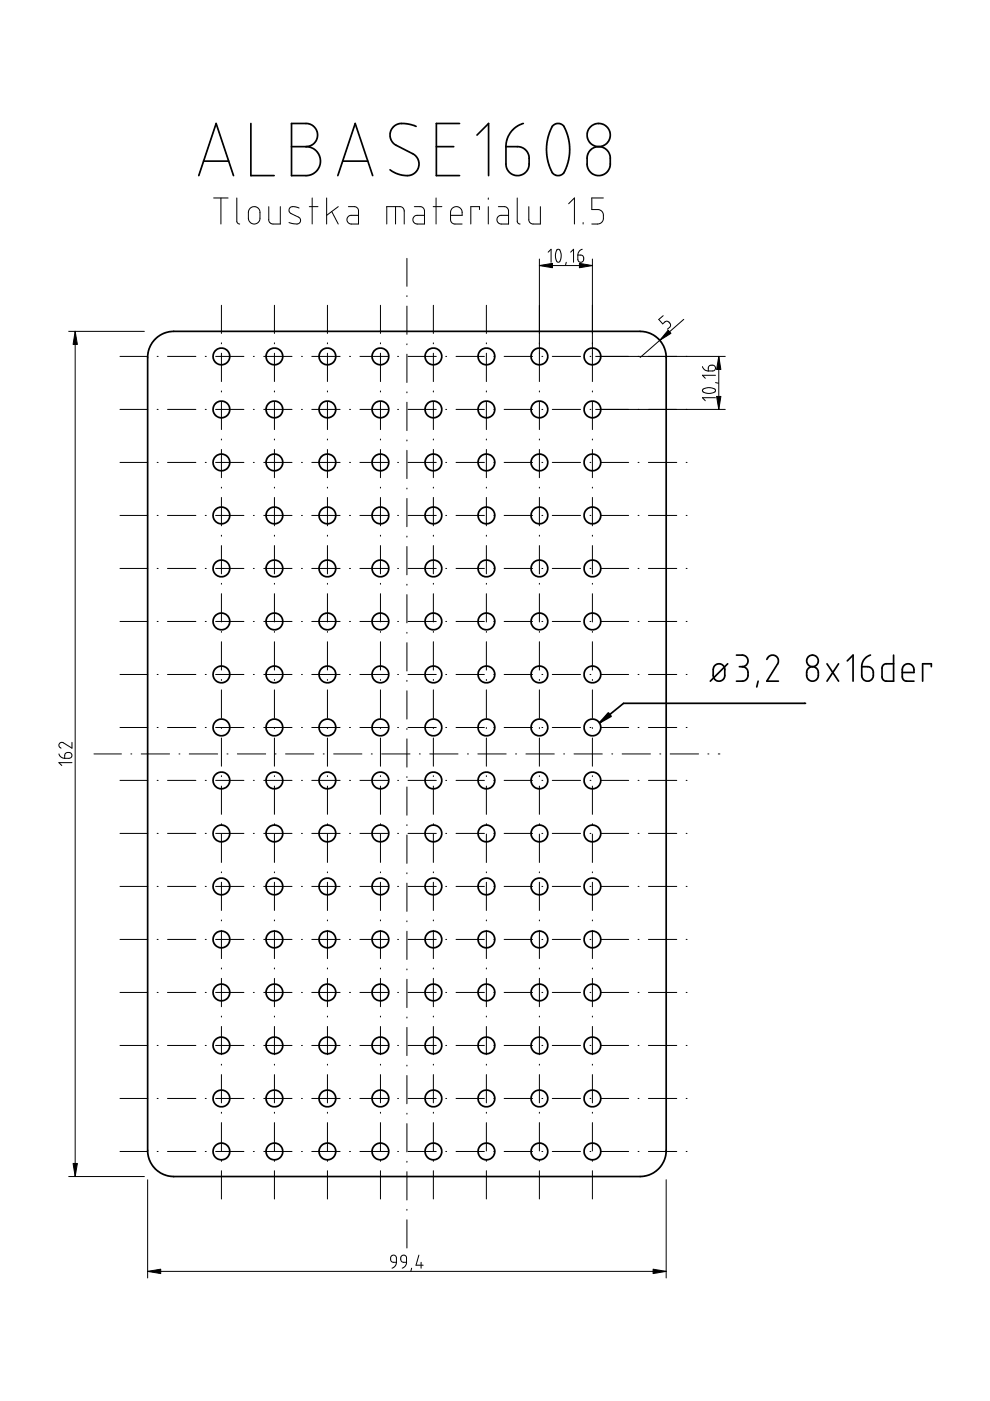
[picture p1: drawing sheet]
<svg xmlns="http://www.w3.org/2000/svg" width="210mm" height="297mm" viewBox="0 0 210 297" stroke-linecap="round" stroke-linejoin="round" font-family="sans-serif">
<g fill="none" stroke="#000" stroke-width=".36">
<path d="M42.1 37.2l3.7-11 3.7 11M43.2 34.2h5.3M53.2 26.2v11h4.9M61.8 26.2l3.8 .1 1 .6 .6 .9 .1 1-.3 1.1-1 .9-1.1 .3 1 .2 1 .5 .6 .8 .4 1v1.1l-.4 1-.6 .8-1 .6-.8 .1h-3.3zM61.8 31.1h3.1M71.6 37.2l3.7-11 3.7 11M72.7 34.2h5.3M88.2 26.8l-2.1-.6h-1.2l-.7 .2-.7 .4-.5 .7-.3 .7v.7l.4 1.1 .6 .6 4 2.1 .6 .5 .4 .7 .1 .7v.8l-.3 .6-.7 .8-1.2 .4-2.1-.2-1.8-1M92.5 31.1h3.7M97.4 26.2h-4.9v11h4.9M101.1 28.6l2.5-2.4v11M107.3 31.1h2.9l.9 .4 .6 .6 .5 1.2v1.7l-.3 .9-.7 .9-1 .4h-1l-.8-.3-.7-.7-.4-1.2z"/>
<path d="M111 26.2l-1.4 .6-1.3 1.2-.7 1.3-.3 1.8M117.2 26.7l.9-.5h.6l.6 .3 .8 1.5 .6 2.2 .1 2.4-.5 2.4-.8 1.7-1 .5-.9-.1-.5-.5-.8-1.8-.3-1.7-.1-1.6 .1-1.6 .5-1.7zM125.2 31.7l.9-.5 1.1-.1 1.1 .4 .8 .9 .3 .9-.1 2-.4 1-.9 .7-.8 .2-.9-.1-.9-.4-.6-.7-.3-1v-1.7l.3-.9zM32.8 72l.7-.7 1.1-.6 2.1-.4h99.1l1.1 .1 1.4 .5 1.2 .8 .9 1.1 .6 1.2 .2 1.5v168.8l-.3 1.5-.6 1.2-.7 .9-1 .7-1.3 .6-1.5 .2h-99.1l-1.2-.1-1.2-.5-1.2-.8-.9-1.1-.6-1.2-.3-1.5v-168.8l.4-1.8zM156.1 138.9l1.7 .1 .7 .5 .1 .7-.2 .6-.3 .3-.7 .3M162.6 139.8l.4-.6 .6-.3 .8 .1 .5 .6 .1 .3-.1 .8-2.3 3.7h2.4M184.6 138.9l-.8 .4-.6 .5-.4 .7-.1 .9M189.5 138.9v5.5l-2-.1-.5-.7 .1-2.3 .3-.4 .4-.2h1.7M151.5 141.1l.5-.3 .6-.1 .6 .3 .4 .4v2.1l-.2 .5-.5 .3h-.9l-.7-.6-.1-1.8zM154.3 140.7l-3.7 3.7M156.8 141.4h.6M157.4 141.4l.7 .2 .4 .4 .1 .5-.1 1.1-.3 .5-.4 .3h-1.7"/>
<path d="M160.7 144.4l-.3 1.2M170.6 149.1h-38.4l-5.1 4.1M171.3 141.8l.5-.4h.6l.9 .5 .2 .5v.8l-.1 .5-.4 .5-.9 .2-.8-.5-.3-.5v-.8zM175.3 140.7l2.5 3.7M177.8 140.7l-2.5 3.7M179.6 140.1l1.3-1.2v5.5M182.7 141.4h1.5l.8 .6 .2 1.4-.5 .8-.9 .2-.8-.4-.3-.7zM191.3 142.6h2.5l-.1-1-.4-.7-1-.1-.8 .5-.2 .7v1.7l.2 .4 .4 .3h1.9M197.5 141.4v-.7h-1.9v3.7"/>
<circle cx="126.9" cy="28.6" r="2.46"/>
<circle cx="46.9" cy="75.6" r="1.77"/>
<circle cx="58.2" cy="75.6" r="1.77"/>
<circle cx="69.4" cy="75.6" r="1.77"/>
<circle cx="80.7" cy="75.6" r="1.77"/>
<circle cx="91.9" cy="75.6" r="1.77"/>
<circle cx="103.1" cy="75.6" r="1.77"/>
<circle cx="114.4" cy="75.6" r="1.78"/>
<circle cx="125.6" cy="75.6" r="1.78"/>
<circle cx="46.9" cy="98" r="1.76"/>
<circle cx="46.9" cy="86.8" r="1.76"/>
<circle cx="58.2" cy="98" r="1.76"/>
<circle cx="58.2" cy="86.8" r="1.76"/>
<circle cx="69.4" cy="86.8" r="1.76"/>
<circle cx="69.4" cy="98" r="1.76"/>
<circle cx="80.7" cy="98" r="1.76"/>
<circle cx="80.7" cy="86.8" r="1.76"/>
<circle cx="91.9" cy="98" r="1.77"/>
<circle cx="91.9" cy="86.8" r="1.77"/>
<circle cx="103.1" cy="86.8" r="1.77"/>
<circle cx="103.1" cy="98" r="1.77"/>
<circle cx="114.4" cy="98" r="1.77"/>
<circle cx="114.4" cy="86.8" r="1.77"/>
<circle cx="125.6" cy="98" r="1.77"/>
<circle cx="125.6" cy="86.8" r="1.77"/>
<circle cx="46.9" cy="109.3" r="1.76"/>
<circle cx="58.2" cy="109.3" r="1.76"/>
<circle cx="69.4" cy="109.3" r="1.76"/>
<circle cx="80.7" cy="109.3" r="1.76"/>
<circle cx="91.9" cy="109.3" r="1.77"/>
<circle cx="103.1" cy="109.3" r="1.77"/>
<circle cx="114.4" cy="109.3" r="1.77"/>
<circle cx="125.6" cy="109.3" r="1.77"/>
<circle cx="46.9" cy="120.5" r="1.76"/>
<circle cx="46.9" cy="131.8" r="1.76"/>
<circle cx="58.2" cy="131.8" r="1.76"/>
<circle cx="58.2" cy="120.5" r="1.76"/>
<circle cx="69.4" cy="120.5" r="1.76"/>
<circle cx="69.4" cy="131.8" r="1.76"/>
<circle cx="80.7" cy="131.8" r="1.76"/>
<circle cx="80.7" cy="120.5" r="1.76"/>
<circle cx="91.9" cy="120.5" r="1.77"/>
<circle cx="91.9" cy="131.8" r="1.77"/>
<circle cx="103.1" cy="131.8" r="1.77"/>
<circle cx="103.1" cy="120.5" r="1.77"/>
<circle cx="114.4" cy="120.5" r="1.77"/>
<circle cx="114.4" cy="131.8" r="1.77"/>
<circle cx="125.6" cy="131.8" r="1.77"/>
<circle cx="125.6" cy="120.5" r="1.77"/>
<circle cx="46.9" cy="154.2" r="1.76"/>
<circle cx="46.9" cy="143" r="1.76"/>
<circle cx="58.2" cy="154.2" r="1.76"/>
<circle cx="58.2" cy="143" r="1.76"/>
<circle cx="69.4" cy="154.2" r="1.76"/>
<circle cx="69.4" cy="143" r="1.76"/>
<circle cx="80.7" cy="143" r="1.76"/>
<circle cx="80.7" cy="154.2" r="1.76"/>
<circle cx="91.9" cy="154.2" r="1.77"/>
<circle cx="91.9" cy="143" r="1.77"/>
<circle cx="103.1" cy="154.2" r="1.77"/>
<circle cx="103.1" cy="143" r="1.77"/>
<circle cx="114.4" cy="143" r="1.77"/>
<circle cx="114.4" cy="154.2" r="1.77"/>
<circle cx="125.6" cy="154.2" r="1.77"/>
<circle cx="125.6" cy="143" r="1.77"/>
<circle cx="172.3" cy="140.1" r="1.23"/>
<circle cx="46.9" cy="176.7" r="1.77"/>
<circle cx="46.9" cy="165.5" r="1.77"/>
<circle cx="58.2" cy="165.5" r="1.77"/>
<circle cx="58.2" cy="176.7" r="1.77"/>
<circle cx="69.4" cy="165.5" r="1.77"/>
<circle cx="69.4" cy="176.7" r="1.77"/>
<circle cx="80.7" cy="165.5" r="1.77"/>
<circle cx="80.7" cy="176.7" r="1.77"/>
<circle cx="91.9" cy="165.5" r="1.77"/>
<circle cx="91.9" cy="176.7" r="1.77"/>
<circle cx="103.1" cy="165.5" r="1.77"/>
<circle cx="103.1" cy="176.7" r="1.77"/>
<circle cx="114.4" cy="165.5" r="1.78"/>
<circle cx="114.4" cy="176.7" r="1.78"/>
<circle cx="125.6" cy="165.5" r="1.78"/>
<circle cx="125.6" cy="176.7" r="1.78"/>
<circle cx="46.9" cy="187.9" r="1.77"/>
<circle cx="46.9" cy="199.2" r="1.76"/>
<circle cx="58.2" cy="187.9" r="1.77"/>
<circle cx="58.2" cy="199.2" r="1.76"/>
<circle cx="69.4" cy="187.9" r="1.77"/>
<circle cx="69.4" cy="199.2" r="1.76"/>
<circle cx="80.7" cy="187.9" r="1.77"/>
<circle cx="80.7" cy="199.2" r="1.76"/>
<circle cx="91.9" cy="188" r="1.77"/>
<circle cx="91.9" cy="199.2" r="1.77"/>
<circle cx="103.1" cy="188" r="1.77"/>
<circle cx="103.1" cy="199.2" r="1.77"/>
<circle cx="114.4" cy="187.9" r="1.78"/>
<circle cx="114.4" cy="199.2" r="1.77"/>
<circle cx="125.6" cy="187.9" r="1.78"/>
<circle cx="125.6" cy="199.2" r="1.77"/>
<circle cx="46.9" cy="210.4" r="1.76"/>
<circle cx="58.2" cy="210.4" r="1.76"/>
<circle cx="69.4" cy="210.4" r="1.76"/>
<circle cx="80.7" cy="210.4" r="1.76"/>
<circle cx="91.9" cy="210.4" r="1.77"/>
<circle cx="103.1" cy="210.4" r="1.77"/>
<circle cx="114.4" cy="210.4" r="1.77"/>
<circle cx="125.6" cy="210.4" r="1.77"/>
<circle cx="46.9" cy="221.7" r="1.76"/>
<circle cx="46.9" cy="232.9" r="1.76"/>
<circle cx="58.2" cy="232.9" r="1.76"/>
<circle cx="58.2" cy="221.7" r="1.76"/>
<circle cx="69.4" cy="221.7" r="1.76"/>
<circle cx="69.4" cy="232.9" r="1.76"/>
<circle cx="80.7" cy="232.9" r="1.76"/>
<circle cx="80.7" cy="221.7" r="1.76"/>
<circle cx="91.9" cy="232.9" r="1.77"/>
<circle cx="91.9" cy="221.7" r="1.77"/>
<circle cx="103.1" cy="232.9" r="1.77"/>
<circle cx="103.1" cy="221.7" r="1.77"/>
<circle cx="114.4" cy="221.7" r="1.77"/>
<circle cx="114.4" cy="232.9" r="1.77"/>
<circle cx="125.6" cy="221.7" r="1.77"/>
<circle cx="125.6" cy="232.9" r="1.77"/>
<circle cx="46.9" cy="244.1" r="1.76"/>
<circle cx="58.2" cy="244.1" r="1.76"/>
<circle cx="69.4" cy="244.1" r="1.76"/>
<circle cx="80.7" cy="244.1" r="1.76"/>
<circle cx="91.9" cy="244.1" r="1.77"/>
<circle cx="103.1" cy="244.1" r="1.77"/>
<circle cx="114.4" cy="244.1" r="1.77"/>
<circle cx="125.6" cy="244.1" r="1.77"/>
</g>
<g fill="none" stroke="#000" stroke-width=".21">
<path d="M45.3 42h3.1M46.8 42v5.5M50.2 42v5l.2 .3 .4 .2M53 44.2l.6-.4h.5l.6 .3 .3 .4 .1 2.1-.3 .5-.4 .3-.6 .1-.5-.1-.6-.7v-1.8zM57 43.8v2.9l.3 .6 .5 .2h1.6v-3.7M63.4 44.1l-1.5-.3-.5 .3-.1 .6 .3 .5 2 1 .1 .5-.1 .5-.8 .3-1.5-.3M65.6 43.8h1.8M66.2 42v5.5M69.3 42v5.5M70.3 44.9l1.4 2.6M71.7 43.8l-2.4 1.9M73.9 43.8l1.6 .1 .3 .2 .2 .5v2.9h-1.6l-.5-.2-.3-.8 .4-.7 .3-.1h1.7"/>
<path d="M82 47.5v-3.7h2.9l.5 .2 .3 .7v2.8M83.9 43.8v3.7M86.3 54.8v5.9M87.8 43.8h1.5l.6 .4 .1 .4v2.9h-1.6l-.6-.3-.3-.8 .4-.6 .4-.1h1.7M91.8 43.8h1.9M92.5 42v5.5M95.5 45.7h2.5v-1l-.5-.7-.9-.2-.8 .5-.3 .6v1.8l.2 .5 .5 .3h1.8M101.7 44.4v-.6h-1.9v3.7M103.5 42v.3M103.5 43.8v3.7M105.7 43.8l1.6 .1 .3 .2 .2 .5v2.9h-1.6l-.5-.2-.3-.4v-.5l.3-.6 .4-.1h1.7M109.7 42v5l.2 .4 .4 .1"/>
<path d="M112.1 43.8v2.9l.4 .6 .4 .2h1.7v-3.7M114.4 54.9v26M114.4 56.3h11.2M116.2 53.5l.6-.6v2.7M118.1 52.9l.6 .1 .3 .9-.1 1.1-.5 .6-.3-.1-.3-1v-.8zM120.1 55.6l-.2 .6M120.6 43.2l1.2-1.2v5.5M121 53.5l.6-.6v2.7M122.5 54.1h.8l.3 .2 .2 .7-.3 .5-.5 .1-.3-.2zM123.4 52.9l-.6 .4-.3 .8M123.6 47.2v.3M125.6 54.9v26"/>
<path d="M127.9 42h-2.4v2.4l1.6 .1 .5 .3 .3 .6v1.1l-.3 .6-.6 .4h-1.5M14.6 70.3h16M15.9 70.3v179.1M25.4 75.6h5.9M33.3 75.6h.2M35.5 75.6h6M43.5 75.6h.2M45.7 75.6h6M46.9 64.7v6M46.9 72.7v.2M46.9 74.9v6M53.7 75.6h.2"/>
<path d="M55.9 75.6h6M58.2 64.7v6M58.2 72.7v.2M58.2 74.9v6M63.9 75.6h.2M66.1 75.6h6M69.4 64.7v6M69.4 72.7v.2M69.4 74.9v6M74.1 75.6h.2M76.3 75.6h6M80.7 64.7v6"/>
<path d="M80.7 72.7v.2M80.7 74.9v6M84.3 75.6h.2M86.3 62.7v.2M86.3 64.9v6M86.3 72.9v.2M86.3 75.1v6M86.5 75.6h6M91.9 64.7v6M91.9 72.7v.2M91.9 74.9v6M94.5 75.6h.2"/>
<path d="M96.7 75.6h6M103.1 64.7v6M103.1 72.7v.2M103.1 74.9v6M104.7 75.6h.2M106.9 75.6h6M114.9 75.6h.2M117.1 75.6h6M125.1 75.6h.2M126.3 75.6h27.5M140.6 66.9l-.9 .8 .8 1 .7-.6 .6 .2 .4 .7-.7 .8M145 67.7l-9.3 8.1"/>
<path d="M148.9 77.7l.6 .8 .7 .2M150.3 77.6l.4-.2 .7 .1 .3 .4-.1 .5-.4 .3h-1zM151.7 79.6h-2.8l.6 .6M152.4 75.6v11.2M25.4 86.8h5.9M25.4 98h5.9M33.3 86.8h.2M33.3 98h.2M35.5 86.8h6M35.5 98h6M43.5 86.8h.2M43.5 98h.2"/>
<path d="M45.7 86.8h6M45.7 98h6M46.9 82.9v.2M46.9 85.1v6M46.9 93.1v.2M46.9 95.3v6M53.7 86.8h.2M53.7 98h.2M55.9 86.8h6M55.9 98h6M58.2 82.9v.2M58.2 85.1v6"/>
<path d="M58.2 93.1v.2M58.2 95.3v6M63.9 86.8h.2M63.9 98h.2M66.1 86.8h6M66.1 98h6M69.4 82.9v.2M69.4 85.1v6M69.4 93.1v.2M69.4 95.3v6M74.1 86.8h.2M74.1 98h.2"/>
<path d="M76.3 86.8h6M76.3 98h6M80.7 82.9v.2M80.7 85.1v6M80.7 93.1v.2M80.7 95.3v6M84.3 86.8h.2M84.3 98h.2M86.3 83.1v.2M86.3 85.3v6M86.3 93.3v.2M86.3 95.5v6"/>
<path d="M86.5 86.8h6M86.5 98h6M91.9 82.9v.2M91.9 85.1v6M91.9 93.1v.2M91.9 95.3v6M94.5 86.8h.2M94.5 98h.2M96.7 86.8h6M96.7 98h6M103.1 82.9v.2M103.1 85.1v6"/>
<path d="M103.1 93.1v.2M103.1 95.3v6M104.7 86.8h.2M104.7 98h.2M106.9 86.8h6M106.9 98h6M114.4 82.9v.2M114.4 85.1v6M114.4 93.1v.2M114.4 95.3v6M114.9 86.8h.2M114.9 98h.2"/>
<path d="M117.1 86.8h6M117.1 98h6M125.1 86.8h.2M125.1 98h.2M125.6 82.9v.2M125.6 85.1v6M125.6 93.1v.2M125.6 95.3v6M126.3 86.8h27.5M127.3 98h6M135.3 98h.2M137.5 98h6"/>
<path d="M145.5 98h.2M149.1 82.5l.8-.3h.8l.9 .3 .1 .4-.5 .4-1.3 .1-.9-.3-.1-.3zM151.7 84.3h-2.8l.6 .7M151.7 81.1l.6 .2M25.4 109.3h5.9M33.3 109.3h.2M35.5 109.3h6M43.5 109.3h.2M45.7 109.3h6M46.9 103.3v.2M46.9 105.5v6M46.9 113.5v.2"/>
<path d="M46.9 115.7v6M53.7 109.3h.2M55.9 109.3h6M58.2 103.3v.2M58.2 105.5v6M58.2 113.5v.2M58.2 115.7v6M63.9 109.3h.2M66.1 109.3h6M69.4 103.3v.2M69.4 105.5v6M69.4 113.5v.2"/>
<path d="M69.4 115.7v6M74.1 109.3h.2M76.3 109.3h6M80.7 103.3v.2M80.7 105.5v6M80.7 113.5v.2M80.7 115.7v6M84.3 109.3h.2M86.3 103.5v.2M86.3 105.7v6M86.3 113.7v.2M86.3 115.9v6"/>
<path d="M86.5 109.3h6M91.9 103.3v.2M91.9 105.5v6M91.9 113.5v.2M91.9 115.7v6M94.5 109.3h.2M96.7 109.3h6M103.1 103.3v.2M103.1 105.5v6M103.1 113.5v.2M103.1 115.7v6M104.7 109.3h.2"/>
<path d="M106.9 109.3h6M114.4 103.3v.2M114.4 105.5v6M114.4 113.5v.2M114.4 115.7v6M114.9 109.3h.2M117.1 109.3h6M125.1 109.3h.2M125.6 103.3v.2M125.6 105.5v6M125.6 113.5v.2M125.6 115.7v6"/>
<path d="M127.3 109.3h6M135.3 109.3h.2M137.5 109.3h6M145.5 109.3h.2M25.4 131.8h5.9M25.4 120.5h5.9M33.3 131.8h.2M33.3 120.5h.2M35.5 131.8h6M35.5 120.5h6M43.5 131.8h.2M43.5 120.5h.2"/>
<path d="M45.7 131.8h6M45.7 120.5h6M46.9 123.7v.2M46.9 125.9v6M46.9 133.9v.2M46.9 136.1v6M53.7 131.8h.2M53.7 120.5h.2M55.9 131.8h6M55.9 120.5h6M58.2 123.7v.2M58.2 125.9v6"/>
<path d="M58.2 133.9v.2M58.2 136.1v6M63.9 131.8h.2M63.9 120.5h.2M66.1 131.8h6M66.1 120.5h6M69.4 123.7v.2M69.4 125.9v6M69.4 133.9v.2M69.4 136.1v6M74.1 131.8h.2M74.1 120.5h.2"/>
<path d="M76.3 131.8h6M76.3 120.5h6M80.7 123.7v.2M80.7 125.9v6M80.7 133.9v.2M80.7 136.1v6M84.3 131.8h.2M84.3 120.5h.2M86.3 123.9v.2M86.3 126.1v6M86.3 134.1v.2M86.3 136.3v6"/>
<path d="M86.5 131.8h6M86.5 120.5h6M91.9 123.7v.2M91.9 125.9v6M91.9 133.9v.2M91.9 136.1v6M94.5 131.8h.2M94.5 120.5h.2M96.7 131.8h6M96.7 120.5h6M103.1 123.7v.2M103.1 125.9v6"/>
<path d="M103.1 133.9v.2M103.1 136.1v6M104.7 131.8h.2M104.7 120.5h.2M106.9 131.8h6M106.9 120.5h6M114.4 123.7v.2M114.4 125.9v6M114.4 133.9v.2M114.4 136.1v6M114.9 131.8h.2M114.9 120.5h.2"/>
<path d="M117.1 131.8h6M117.1 120.5h6M125.1 131.8h.2M125.1 120.5h.2M125.6 123.7v.2M125.6 125.9v6M125.6 133.9v.2M125.6 136.1v6M127.3 131.8h6M127.3 120.5h6M135.3 131.8h.2M135.3 120.5h.2"/>
<path d="M137.5 131.8h6M137.5 120.5h6M145.5 131.8h.2M145.5 120.5h.2M12.5 159.9l.4 .6 .8 .3M13.8 159.8l.5-.3 .7 .1 .2 .3v.5l-.4 .4h-1.1zM15.3 157.4v1.2l-1.9-1.1-.5-.1-.3 .2-.1 .5 .5 .5M19.9 159.9h5.8M25.4 154.2h5.9M25.4 143h5.9M27.7 159.9h.2M30 159.9h5.9"/>
<path d="M33.3 154.2h.2M33.3 143h.2M35.5 154.2h6M35.5 143h6M38 159.9h.1M40.1 159.9h6M43.5 154.2h.2M43.5 143h.2M45.7 154.2h6M45.7 143h6M46.9 144.1v.2M46.9 146.3v6"/>
<path d="M46.9 154.3v.2M46.9 156.5v6M48.1 159.9h.2M50.3 159.9h6M53.7 154.2h.2M53.7 143h.2M55.9 154.2h6M55.9 143h6M58.2 144.1v.2M58.2 146.3v6M58.2 154.3v.2M58.2 156.5v6"/>
<path d="M58.3 159.9h.2M60.5 159.9h6M63.9 154.2h.2M63.9 143h.2M66.1 154.2h6M66.1 143h6M68.5 159.9h.2M69.4 144.1v.2M69.4 146.3v6M69.4 154.3v.2M69.4 156.5v6M70.7 159.9h6"/>
<path d="M74.1 154.2h.2M74.1 143h.2M76.3 154.2h6M76.3 143h6M78.7 159.9h.2M80.7 144.1v.2M80.7 146.3v6M80.7 154.3v.2M80.7 156.5v6M80.9 159.9h6M84.3 154.2h.2M84.3 143h.2"/>
<path d="M86.3 144.3v.2M86.3 146.5v6M86.3 154.5v.2M86.3 156.7v5.9M86.5 154.2h6M86.5 143h6M88.9 159.9h.2M91.1 159.9h6M91.9 144.1v.2M91.9 146.3v6M91.9 154.3v.2M91.9 156.5v6"/>
<path d="M94.5 154.2h.2M94.5 143h.2M96.7 154.2h6M96.7 143h6M99.1 159.9h.2M101.3 159.9h6M103.1 144.1v.2M103.1 146.3v6M103.1 154.3v.2M103.1 156.5v6M104.7 154.2h.2M104.7 143h.2"/>
<path d="M106.9 154.2h6M106.9 143h6M109.3 159.9h.2M111.5 159.9h6M114.4 144.1v.2M114.4 146.3v6M114.4 154.3v.2M114.4 156.5v6M114.9 154.2h.2M114.9 143h.2M117.1 154.2h6M117.1 143h6"/>
<path d="M119.5 159.9h.2M121.7 159.9h6M125.1 154.2h.2M125.1 143h.2M125.6 144.1v.2M125.6 146.3v6M125.6 154.3v.2M125.6 156.5v6M127.3 154.2h6M127.3 143h6M129.7 159.9h.2M131.9 159.9h6"/>
<path d="M135.3 154.2h.2M135.3 143h.2M137.5 154.2h6M137.5 143h6M139.9 159.9h.2M142.1 159.9h6M145.5 154.2h.2M145.5 143h.2M150.1 159.9h.2M152.3 159.9h.3M15.3 161.7h-2.8l.6 .6M25.4 165.5h5.9"/>
<path d="M25.4 176.7h5.9M33.3 165.5h.2M33.3 176.7h.2M35.5 165.5h6M35.5 176.7h6M43.5 165.5h.2M43.5 176.7h.2M45.7 165.5h6M45.7 176.7h6M46.9 164.5v.2M46.9 166.7v6M46.9 174.6v.3"/>
<path d="M46.9 176.8v6.1M53.7 165.5h.2M53.7 176.7h.2M55.9 165.5h6M55.9 176.7h6M58.2 164.5v.2M58.2 166.7v6M58.2 174.6v.3M58.2 176.8v6.1M63.9 165.5h.2M63.9 176.7h.2M66.1 165.5h6"/>
<path d="M66.1 176.7h6M69.4 164.5v.2M69.4 166.7v6M69.4 174.6v.3M69.4 176.8v6.1M74.1 165.5h.2M74.1 176.7h.2M76.3 165.5h6M76.3 176.7h6M80.7 164.5v.2M80.7 166.7v6M80.7 174.6v.3"/>
<path d="M80.7 176.8v6.1M84.3 165.5h.2M84.3 176.7h.2M86.3 164.7v.1M86.3 166.9v5.9M86.3 174.9v.1M86.3 177v6M86.5 165.5h6M86.5 176.7h6M91.9 164.5v.2M91.9 166.7v6M91.9 174.6v.3"/>
<path d="M91.9 176.8v6.1M94.5 165.5h.2M94.5 176.7h.2M96.7 165.5h6M96.7 176.7h6M103.1 164.5v.2M103.1 166.7v6M103.1 174.6v.3M103.1 176.8v6.1M104.7 165.5h.2M104.7 176.7h.2M106.9 165.5h6"/>
<path d="M106.9 176.7h6M114.4 164.5v.2M114.4 166.7v6M114.4 174.6v.3M114.4 176.8v6.1M114.9 165.5h.2M114.9 176.7h.2M117.1 165.5h6M117.1 176.7h6M125.1 165.5h.2M125.1 176.7h.2M125.6 164.5v.2"/>
<path d="M125.6 166.7v6M125.6 174.6v.3M125.6 176.8v6.1M127.3 165.5h6M127.3 176.7h6M135.3 165.5h.2M135.3 176.7h.2M137.5 165.5h6M137.5 176.7h6M145.5 165.5h.2M145.5 176.7h.2M25.4 187.9h5.9"/>
<path d="M25.4 199.2h5.9M33.3 187.9h.2M33.3 199.2h.2M35.5 187.9h6M35.5 199.2h6M43.5 187.9h.2M43.5 199.2h.2M45.7 187.9h6M45.7 199.2h6M46.9 184.8v.2M46.9 187v6M46.9 195.1v.1"/>
<path d="M46.9 197.3v5.9M53.7 187.9h.2M53.7 199.2h.2M55.9 187.9h6M55.9 199.2h6M58.2 184.8v.2M58.2 187v6M58.2 195.1v.1M58.2 197.3v5.9M63.9 187.9h.2M63.9 199.2h.2M66.1 187.9h6"/>
<path d="M66.1 199.2h6M69.4 184.8v.2M69.4 187v6M69.4 195.1v.1M69.4 197.3v5.9M74.1 187.9h.2M74.1 199.2h.2M76.3 187.9h6M76.3 199.2h6M80.7 184.8v.2M80.7 187v6M80.7 195.1v.1"/>
<path d="M80.7 197.3v5.9M84.3 187.9h.2M84.3 199.2h.2M86.3 185v.3M86.3 187.2v6M86.3 195.2v.2M86.3 197.4v6M86.5 187.9h6M86.5 199.2h6M91.9 184.8v.2M91.9 187v6M91.9 195.1v.1"/>
<path d="M91.9 197.3v5.9M94.5 187.9h.2M94.5 199.2h.2M96.7 187.9h6M96.7 199.2h6M103.1 184.8v.2M103.1 187v6M103.1 195.1v.1M103.1 197.3v5.9M104.7 187.9h.2M104.7 199.2h.2M106.9 187.9h6"/>
<path d="M106.9 199.2h6M114.4 184.8v.2M114.4 187v6M114.4 195.1v.1M114.4 197.3v5.9M114.9 187.9h.2M114.9 199.2h.2M117.1 187.9h6M117.1 199.2h6M125.1 187.9h.2M125.1 199.2h.2M125.6 184.8v.2"/>
<path d="M125.6 187v6M125.6 195.1v.1M125.6 197.3v5.9M127.3 187.9h6M127.3 199.2h6M135.3 187.9h.2M135.3 199.2h.2M137.5 187.9h6M137.5 199.2h6M145.5 187.9h.2M145.5 199.2h.2M25.4 210.4h5.9"/>
<path d="M33.3 210.4h.2M35.5 210.4h6M43.5 210.4h.2M45.7 210.4h6M46.9 205.2v.2M46.9 207.4v6M46.9 215.4v.2M46.9 217.6v6M53.7 210.4h.2M55.9 210.4h6M58.2 205.2v.2M58.2 207.4v6"/>
<path d="M58.2 215.4v.2M58.2 217.6v6M63.9 210.4h.2M66.1 210.4h6M69.4 205.2v.2M69.4 207.4v6M69.4 215.4v.2M69.4 217.6v6M74.1 210.4h.2M76.3 210.4h6M80.7 205.2v.2M80.7 207.4v6"/>
<path d="M80.7 215.4v.2M80.7 217.6v6M84.3 210.4h.2M86.3 205.4v.2M86.3 207.6v6M86.3 215.6v.2M86.3 217.8v6M86.5 210.4h6M91.9 205.2v.2M91.9 207.4v6M91.9 215.4v.2M91.9 217.6v6"/>
<path d="M94.5 210.4h.2M96.7 210.4h6M103.1 205.2v.2M103.1 207.4v6M103.1 215.4v.2M103.1 217.6v6M104.7 210.4h.2M106.9 210.4h6M114.4 205.2v.2M114.4 207.4v6M114.4 215.4v.2M114.4 217.6v6"/>
<path d="M114.9 210.4h.2M117.1 210.4h6M125.1 210.4h.2M125.6 205.2v.2M125.6 207.4v6M125.6 215.4v.2M125.6 217.6v6M127.3 210.4h6M135.3 210.4h.2M137.5 210.4h6M145.5 210.4h.2M25.4 232.9h5.9"/>
<path d="M25.4 221.7h5.9M33.3 232.9h.2M33.3 221.7h.2M35.5 232.9h6M35.5 221.7h6M43.5 232.9h.2M43.5 221.7h.2M45.7 232.9h6M45.7 221.7h6M46.9 225.6v.2M46.9 227.8v6M46.9 235.8v.2"/>
<path d="M46.9 238v6M53.7 232.9h.2M53.7 221.7h.2M55.9 232.9h6M55.9 221.7h6M58.2 225.6v.2M58.2 227.8v6M58.2 235.8v.2M58.2 238v6M63.9 232.9h.2M63.9 221.7h.2M66.1 232.9h6"/>
<path d="M66.1 221.7h6M69.4 225.6v.2M69.4 227.8v6M69.4 235.8v.2M69.4 238v6M74.1 232.9h.2M74.1 221.7h.2M76.3 232.9h6M76.3 221.7h6M80.7 225.6v.2M80.7 227.8v6M80.7 235.8v.2"/>
<path d="M80.7 238v6M84.3 232.9h.2M84.3 221.7h.2M86.3 225.8v.2M86.3 228v6M86.3 236v.2M86.3 238.2v6M86.5 232.9h6M86.5 221.7h6M91.9 225.6v.2M91.9 227.8v6M91.9 235.8v.2"/>
<path d="M91.9 238v6M94.5 232.9h.2M94.5 221.7h.2M96.7 232.9h6M96.7 221.7h6M103.1 225.6v.2M103.1 227.8v6M103.1 235.8v.2M103.1 238v6M104.7 232.9h.2M104.7 221.7h.2M106.9 232.9h6"/>
<path d="M106.9 221.7h6M114.4 225.6v.2M114.4 227.8v6M114.4 235.8v.2M114.4 238v6M114.9 232.9h.2M114.9 221.7h.2M117.1 232.9h6M117.1 221.7h6M125.1 232.9h.2M125.1 221.7h.2M125.6 225.6v.2"/>
<path d="M125.6 227.8v6M125.6 235.8v.2M125.6 238v6M127.3 232.9h6M127.3 221.7h6M135.3 232.9h.2M135.3 221.7h.2M137.5 232.9h6M137.5 221.7h6M145.5 232.9h.2M145.5 221.7h.2M14.6 249.4h16"/>
<path d="M25.4 244.1h5.9M31.3 250.1v20.9M33.3 244.1h.2M35.5 244.1h6M43.5 244.1h.2M45.7 244.1h6M46.9 246v.2M46.9 248.2v6M53.7 244.1h.2M55.9 244.1h6M58.2 246v.2M58.2 248.2v6"/>
<path d="M63.9 244.1h.2M66.1 244.1h6M69.4 246v.2M69.4 248.2v6M74.1 244.1h.2M76.3 244.1h6M80.7 246v.2M80.7 248.2v6M84.3 244.1h.2M86.3 246.2v.2M86.3 248.4v6M86.3 256.4v.2"/>
<path d="M86.3 258.6v6M86.5 244.1h6M91.9 246v.2M91.9 248.2v6M94.5 244.1h.2M96.7 244.1h6M103.1 246v.2M103.1 248.2v6M104.7 244.1h.2M106.9 244.1h6M114.4 246v.2M114.4 248.2v6"/>
<path d="M114.9 244.1h.2M117.1 244.1h6M125.1 244.1h.2M125.6 246v.2M125.6 248.2v6M127.3 244.1h6M135.3 244.1h.2M137.5 244.1h6M141.2 250.1v20.9M145.5 244.1h.2M31.3 269.6h109.9M83 266.3l.5-.2 .4 .2 .2 .4v.9h-.8l-.3-.2-.2-.8z"/>
<path d="M84.1 267.6l-.2 .7-.8 .6M85.2 266.3l.5-.2 .4 .2 .1 1.3h-.7l-.4-.2-.1-.7zM86.2 267.6l-.2 .8-.7 .5M87.3 268.9l-.2 .6M88.8 266.1l-.6 2.1h1.5M89.3 267.6v1.3"/>
</g>
<circle cx="170.6" cy="149.1" r=".18" fill="#000"/>
<path d="M129 151.2l.6 .7-2.5 1.3z" fill="#000" stroke="#000" stroke-width=".36"/>
<path d="M114.4 56.3l2.7-.5v1zM122.9 55.8l2.7 .5-2.7 .5zM15.9 70.3l.5 2.7h-.9zM141.7 70l.6 .7-2.4 1.5zM152.4 75.6l.4 2.7h-.9zM151.9 84.1h.9l-.4 2.7zM15.5 246.7h.9l-.5 2.7zM31.3 269.6l2.8-.5v.9zM138.5 269.1l2.7 .5-2.7 .4z" fill="#000" stroke="#000" stroke-width=".21"/>
</svg>
